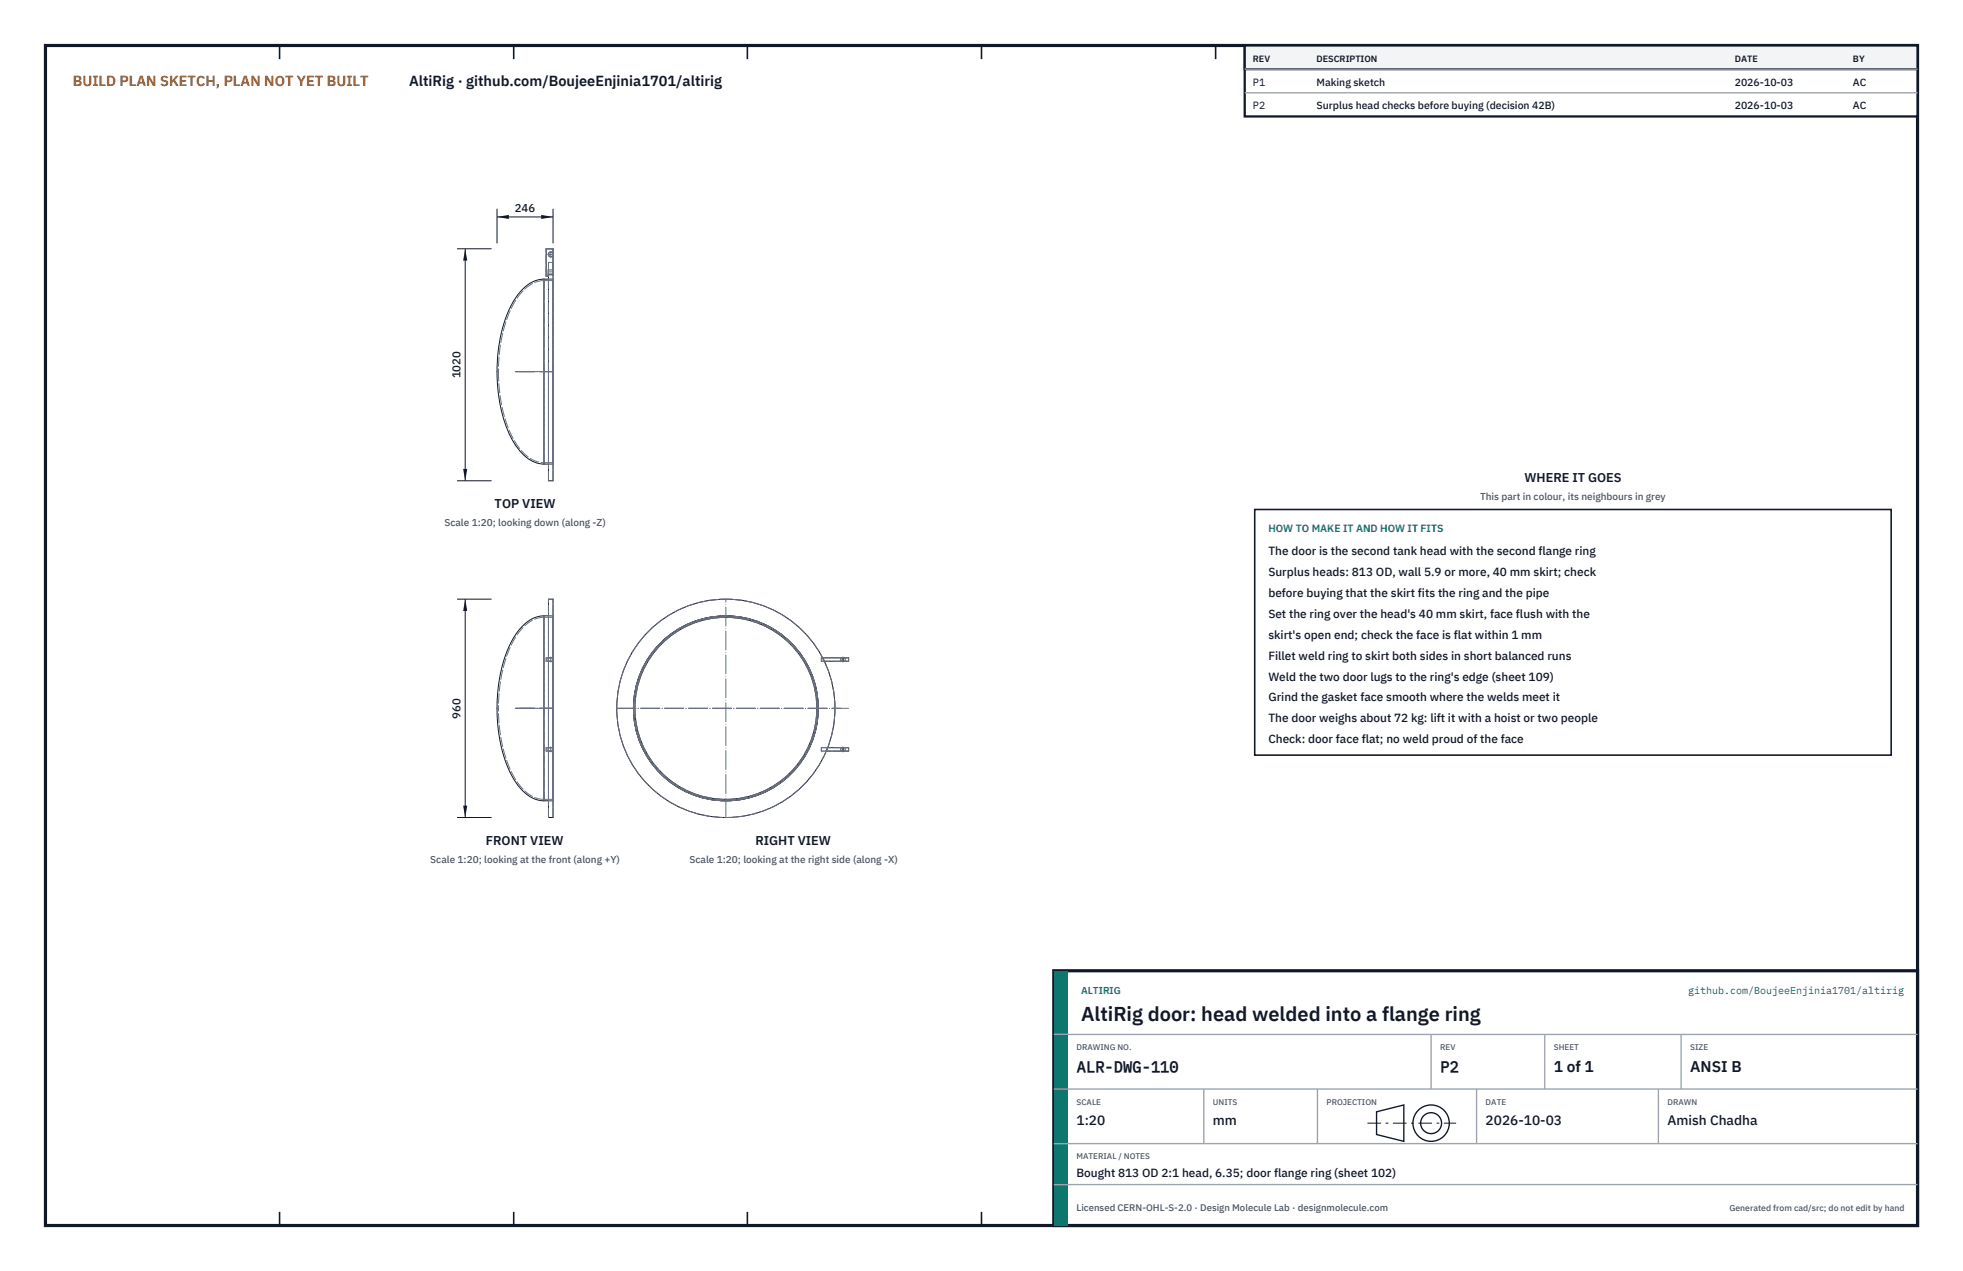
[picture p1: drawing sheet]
<svg xmlns="http://www.w3.org/2000/svg" width="432mm" height="279mm" viewBox="0 0 432 279" stroke-linecap="round" stroke-linejoin="round" font-family="sans-serif">
<defs><g id="words">
<text font-size="4.4" fill="#111827" x="237.8" y="224.4">AltiRig door: head welded into a flange ring</text>
<g font-size="3.4" fill="#111827">
<text x="236.8" y="235.6">ALR-DWG-110</text>
<text x="316.8" y="235.6">P2</text>
<text x="341.8" y="235.6">1 of 1</text>
<text x="371.8" y="235.6">ANSI B</text>
</g>
<text font-size="3.2" fill="#b45309" x="16" y="19">BUILD PLAN SKETCH, PLAN NOT YET BUILT</text>
<text font-size="3.2" fill="#111827" x="90" y="19">AltiRig · github.com/BoujeeEnjinia1701/altirig</text>
<g font-size="3" fill="#111827">
<text x="236.8" y="247.2">1:20</text>
<text x="266.8" y="247.2">mm</text>
<text x="326.8" y="247.2">2026-10-03</text>
<text x="366.8" y="247.2">Amish Chadha</text>
</g>
<g font-size="2.8" fill="#111827">
<text x="335.3" y="106">WHERE IT GOES</text>
<text x="108.8" y="111.7">TOP VIEW</text>
<text x="106.9" y="185.7">FRONT VIEW</text>
<text x="166.2" y="185.7">RIGHT VIEW</text>
</g>
<g font-size="2.6" fill="#111827">
<text x="279" y="122">The door is the second tank head with the second flange ring</text>
<text x="279" y="126.6">Surplus heads: 813 OD, wall 5.9 or more, 40 mm skirt; check</text>
<text x="279" y="131.2">before buying that the skirt fits the ring and the pipe</text>
<text x="279" y="135.8">Set the ring over the head's 40 mm skirt, face flush with the</text>
<text x="279" y="140.4">skirt's open end; check the face is flat within 1 mm</text>
<text x="279" y="145">Fillet weld ring to skirt both sides in short balanced runs</text>
<text x="279" y="149.6">Weld the two door lugs to the ring's edge (sheet 109)</text>
<text x="279" y="154.2">Grind the gasket face smooth where the welds meet it</text>
<text x="279" y="158.8">The door weighs about 72 kg: lift it with a hoist or two people</text>
<text x="279" y="163.4">Check: door face flat; no weld proud of the face</text>
<text x="236.8" y="258.8">Bought 813 OD 2:1 head, 6.35; door flange ring (sheet 102)</text>
</g>
<g font-size="2.5" fill="#111827">
<text x="113.2" y="46.7">246</text>
<text x="101.3" y="83.2" transform="rotate(-90 101.3 83.2)">1020</text>
<text x="101.3" y="158" transform="rotate(-90 101.3 158)">960</text>
</g>
<g font-size="2.3" fill="#111827">
<text x="275.6" y="18.8">P1</text>
<text x="275.6" y="24">P2</text>
<text x="289.6" y="18.8">Making sketch</text>
<text x="289.6" y="24">Surplus head checks before buying (decision 42B)</text>
<text x="381.6" y="18.8">2026-10-03</text>
<text x="381.6" y="24">2026-10-03</text>
<text x="407.6" y="18.8">AC</text>
<text x="407.6" y="24">AC</text>
</g>
<text font-size="2.3" fill="#0f766e" x="279" y="117">HOW TO MAKE IT AND HOW IT FITS</text>
<g font-size="2.2" fill="#4b5563">
<text x="325.6" y="110">This part in colour, its neighbours in grey</text>
<text x="97.7" y="115.7">Scale 1:20; looking down (along -Z)</text>
<text x="94.7" y="189.7">Scale 1:20; looking at the front (along +Y)</text>
<text x="151.7" y="189.7">Scale 1:20; looking at the right side (along -X)</text>
</g>
<g font-size="2.2" fill="#0f766e">
<text x="237.8" y="218.4">ALTIRIG</text>
<text x="371.4" y="218.4">github.com/BoujeeEnjinia1701/altirig</text>
</g>
<text font-size="2.1" fill="#4b5563" x="236.8" y="266.2">Licensed CERN-OHL-S-2.0 · Design Molecule Lab · designmolecule.com</text>
<g font-size="2" fill="#111827">
<text x="275.6" y="13.6">REV</text>
<text x="289.6" y="13.6">DESCRIPTION</text>
<text x="381.6" y="13.6">DATE</text>
<text x="407.6" y="13.6">BY</text>
</g>
<text font-size="1.9" fill="#4b5563" x="380.4" y="266.2">Generated from cad/src; do not edit by hand</text>
<g font-size="1.8" fill="#4b5563">
<text x="236.8" y="230.8">DRAWING NO.</text>
<text x="316.8" y="230.8">REV</text>
<text x="341.8" y="230.8">SHEET</text>
<text x="371.8" y="230.8">SIZE</text>
<text x="236.8" y="242.8">SCALE</text>
<text x="266.8" y="242.8">UNITS</text>
<text x="291.8" y="242.8">PROJECTION</text>
<text x="326.8" y="242.8">DATE</text>
<text x="366.8" y="242.8">DRAWN</text>
<text x="236.8" y="254.8">MATERIAL / NOTES</text>
</g>
</g></defs>
<path d="M10 10h411.8v259.4h-411.8z" fill="none" stroke="#111827" stroke-width=".7" stroke-linecap="butt"/>
<g fill="none" stroke="#111827" stroke-width=".35">
<path d="M61.5 10v3M113 10v3M164.4 10v3M215.9 10v3M267.4 10v3M318.9 10v3M370.3 10v3M61.5 266.4v3M113 266.4v3M164.4 266.4v3M215.9 266.4v3M267.4 266.4v3"/>
<path d="M318.9 266.4v3M370.3 266.4v3"/>
</g>
<g fill="none" stroke="#111727" stroke-width=".22">
<path d="M119.6 61.4a8.4 8.4 0 0 0-6.6 4.8 34.4 34.4 0 0 0-1.1 28.9 11.6 11.6 0 0 0 6.1 6.7l1.6 .2M119.6 61.4v40.6M119.6 61.4h1M120.6 60.4v45.3h1v-49.6a.53 .53 0 0 1-.8 .3 .53 .53 0 0 1 0-.9 .53 .53 0 0 1 .8 .3v-1.1h-1.5v6h.5v-.3h1M119.6 102h1M119.6 135.4a8.4 8.4 0 0 0-6.6 4.8 34 34 0 0 0-3.3 21.1 22.4 22.4 0 0 0 5.5 12.8l1 .8 1.2 .6 1 .4 1.2 .1M119.6 135.4v40.6M119.6 135.4h1M120.6 131.7h1v48h-1zM185.3 144.6h.3M185.3 145.4h.3M185.3 144.6h-4.4l.4 .8h4"/>
<path d="M185.3 144.6v.8M185.6 144.6h1.1v.8h-1.1M185.6 144.6v.8M119.6 176h1M185.3 164.4h.3M185.3 165.1h.3M185.3 164.4h-3.2l-.3 .7h3.5M185.3 164.4v.7M185.6 164.4h1.1v.7h-1.1M185.6 164.4v.7"/>
<circle cx="159.7" cy="155.7" r="24"/>
<circle cx="159.7" cy="155.7" r="20.3"/>
<circle cx="159.7" cy="155.7" r="20"/>
</g>
<g fill="none" stroke="#6a7180" stroke-width=".22" stroke-dasharray="2.1 .5">
<path d="M120.1 54.7h1.5M120.6 59.3h1M120.6 59.6h1M120.6 59.6v-.3M120.6 57.7v2.7M120.6 57.7h1M121.6 57.7v2.7M121.6 55.8v-1.1M121.6 55.8a.53 .53 0 0 0-.8-.3 .53 .53 0 0 0 0 .9 .53 .53 0 0 0 .8-.3M121.6 59.3v-3.2M121.6 59.6v-3.5M121.6 59.6v-.3"/>
<path d="M119.6 61.7v40M119.6 61.7h2M119.6 61.7a8.2 8.2 0 0 0-6.4 4.8 31.1 31.1 0 0 0-3.6 15.2M120.1 60.7v-6M120.1 60.7h.5M120.6 60h1M120.6 60.7v-.7M120.6 60v.4M120.6 60.7v-1.4M120.6 60.7v-1.1M120.6 61.4v40.6M120.6 61.4h1"/>
<path d="M121.6 61.4v40.6M121.6 61.7v40M121.6 60v-3.9M121.6 60v.4M109.6 81.7a29.9 29.9 0 0 0 4.2 16.2 7.5 7.5 0 0 0 5.8 3.8M119.6 81.7v-20.3M119.6 81.7v-20M120.6 81.7v-24M120.6 81.7v-20.3M121.6 81.7v-20.3M121.6 81.7v-20M121.6 81.7v-24"/>
<path d="M119.6 102v-20.3M119.6 101.7v-20M119.6 101.7h2M120.6 105.7v-24M120.6 102v-20.3M120.6 102h1M121.6 102v-20.3M121.6 101.7v-20M121.6 105.7v-24M119.6 135.7v20M119.6 135.7h2M119.6 135.7a8.1 8.1 0 0 0-6.4 4.8 31.3 31.3 0 0 0-3.6 15.2"/>
<path d="M120.6 135.4v40.6M120.6 135.4h1M121.6 135.4v40.6M121.6 135.7v40M119.6 155.7v20M120.1 145.4v-.8M120.1 145.4h.5M120.1 144.6h.5M120.1 144.6h1.5M120.1 145.4h1.5M120.6 144.6v.8M120.6 144.6h1"/>
<path d="M120.6 145.4h1M120.6 145.4v-.8M121.6 144.6h-1M121.6 145.4v-.8M121.6 145.4h-1M139.3 155.7a20.3 20.3 0 0 0 20.4 20.3M139.7 155.7a20 20 0 0 0 20 20M180.7 145.4v-.8M180.7 144.6h6M180.7 145.4h6M180.7 144.6v.8M180.7 144.6h.2"/>
<path d="M180.7 145.4h.6M181.3 145.4l-.4-.8M184.9 144.6h.4M184.9 145.4h.4M184.9 145.4v-.8M185.3 144.6h-.4M185.3 145.4h-.4M185.6 144.6h.3M185.6 145.4h.3M185.9 144.6h-.3M185.9 145.4h-.3M185.9 145.4v-.8"/>
<path d="M186.7 145.4v-.8M119.6 176v-40.6M119.6 175.7h2M119.6 175.7v-40M119.6 175.7a8.1 8.1 0 0 1-6.4-4.7 31.3 31.3 0 0 1-3.6-15.3M120.1 165.1v-.7M120.1 165.1h.5M120.1 164.4h.5M120.1 164.4h1.5M120.1 165.1h1.5M120.6 164.4v.7M120.6 164.4h1"/>
<path d="M120.6 165.1h1M120.6 165.1v-.7M120.6 176h1M120.6 179.7v-48M120.6 176v-40.6M121.6 176v-40.6M121.6 175.7v-40M121.6 179.7v-48M121.6 164.4h-1M121.6 165.1v-.7M121.6 165.1h-1M159.7 176a20.3 20.3 0 0 0 20.3-20.3 20.3 20.3 0 0 0-20.3-20.3 20.3 20.3 0 0 0-20.4 20.3"/>
<path d="M159.7 175.7a20 20 0 0 0 20-20 20 20 0 0 0-20-20 20 20 0 0 0-20 20M180.7 165.1v-.7M180.7 164.4h6M180.7 165.1h6M180.7 164.4v.7M180.7 164.4h1.4M180.7 165.1h1.1M181.8 165.1l.3-.7M184.9 164.4h.4M184.9 165.1h.4M184.9 165.1v-.7M185.3 164.4h-.4"/>
<path d="M185.3 165.1h-.4M185.6 164.4h.3M185.6 165.1h.3M185.9 164.4h-.3M185.9 165.1h-.3M185.9 165.1v-.7M186.7 165.1v-.7"/>
<circle cx="159.7" cy="155.7" r="24"/>
<circle cx="159.7" cy="155.7" r="20.3"/>
</g>
<g fill="none" stroke="#6a7180" stroke-width=".22" stroke-dasharray="4.2 .5 0 .5">
<path d="M120.5 55.9h1.1M121.1 56.6v-1.3M113.3 81.7h8.3M113.4 81.7h8.2M113.5 81.7h8.1M114.5 81.7h7.1M113.3 155.7h8.3M113.4 155.7h8.2M113.5 155.7h8.1M114.5 155.7h7.1M121.1 145.6v-1.2M135.7 155.7h49"/>
<path d="M135.7 155.7h49.4M135.7 155.7h51M185.4 145.6v-1.2M121.1 165.3v-1.1M159.7 179.7v-48M185.4 165.3v-1.1"/>
</g>
<path d="M109.3 45.9v7.6M109.3 47.7h12.4M121.7 45.9v7.6" fill="none" stroke="#111827" stroke-width=".22"/>
<path d="M109.3 47.7l2.6-.5v.9zM119.1 47.2v.9l2.6-.4z" fill="#111827"/>
<path d="M100.5 54.7h7.6M102.3 54.7v51M100.5 105.7h7.6" fill="none" stroke="#111827" stroke-width=".22"/>
<path d="M102.3 54.7l-.4 2.6h.9zM101.9 103.1h.9l-.5 2.6z" fill="#111827"/>
<path d="M100.5 131.7h7.6M102.3 131.7v48M100.5 179.7h7.6" fill="none" stroke="#111827" stroke-width=".22"/>
<path d="M102.3 131.7l-.4 2.6h.9zM101.9 177.1h.9l-.5 2.6z" fill="#111827"/>
<path d="M276 112h140v54h-140z" fill="#fff" stroke="#111827" stroke-width=".35"/>
<path d="M273.8 10h148v15.6h-148z" fill="#fff" stroke="#111827" stroke-width=".5"/>
<path d="M273.8 10h148v5.2h-148z" fill="#f3f4f6" stroke="#111827" stroke-width=".5"/>
<path d="M273.8 15.2h148M273.8 20.4h148" fill="none" stroke="#9ca3af" stroke-width=".3"/>
<path d="M231.8 213.4h190v56h-190z" fill="#fff" stroke="#111827" stroke-width=".7" stroke-linecap="butt"/>
<path d="M231.8 213.4h3v56h-3z" fill="#0f766e"/>
<path d="M231.8 227.4h190M231.8 239.4h190M264.8 239.4v12M289.8 239.4v12M314.8 227.4v12M324.8 239.4v12M339.8 227.4v12M364.8 239.4v12M369.8 227.4v12M231.8 251.4h190M231.8 260.4h190" fill="none" stroke="#9ca3af" stroke-width=".3"/>
<g fill="none" stroke="#111827" stroke-width=".3">
<path d="M302.8 244.4l6-1.5v8l-6-1.5z"/>
<circle cx="314.8" cy="246.9" r="4"/>
<circle cx="314.8" cy="246.9" r="2.3"/>
</g>
<path d="M300.8 246.9h19.5" fill="none" stroke="#111827" stroke-width=".22" stroke-dasharray="3 1 .6 1" stroke-linecap="butt"/>
<use href="#words"/>
</svg>
